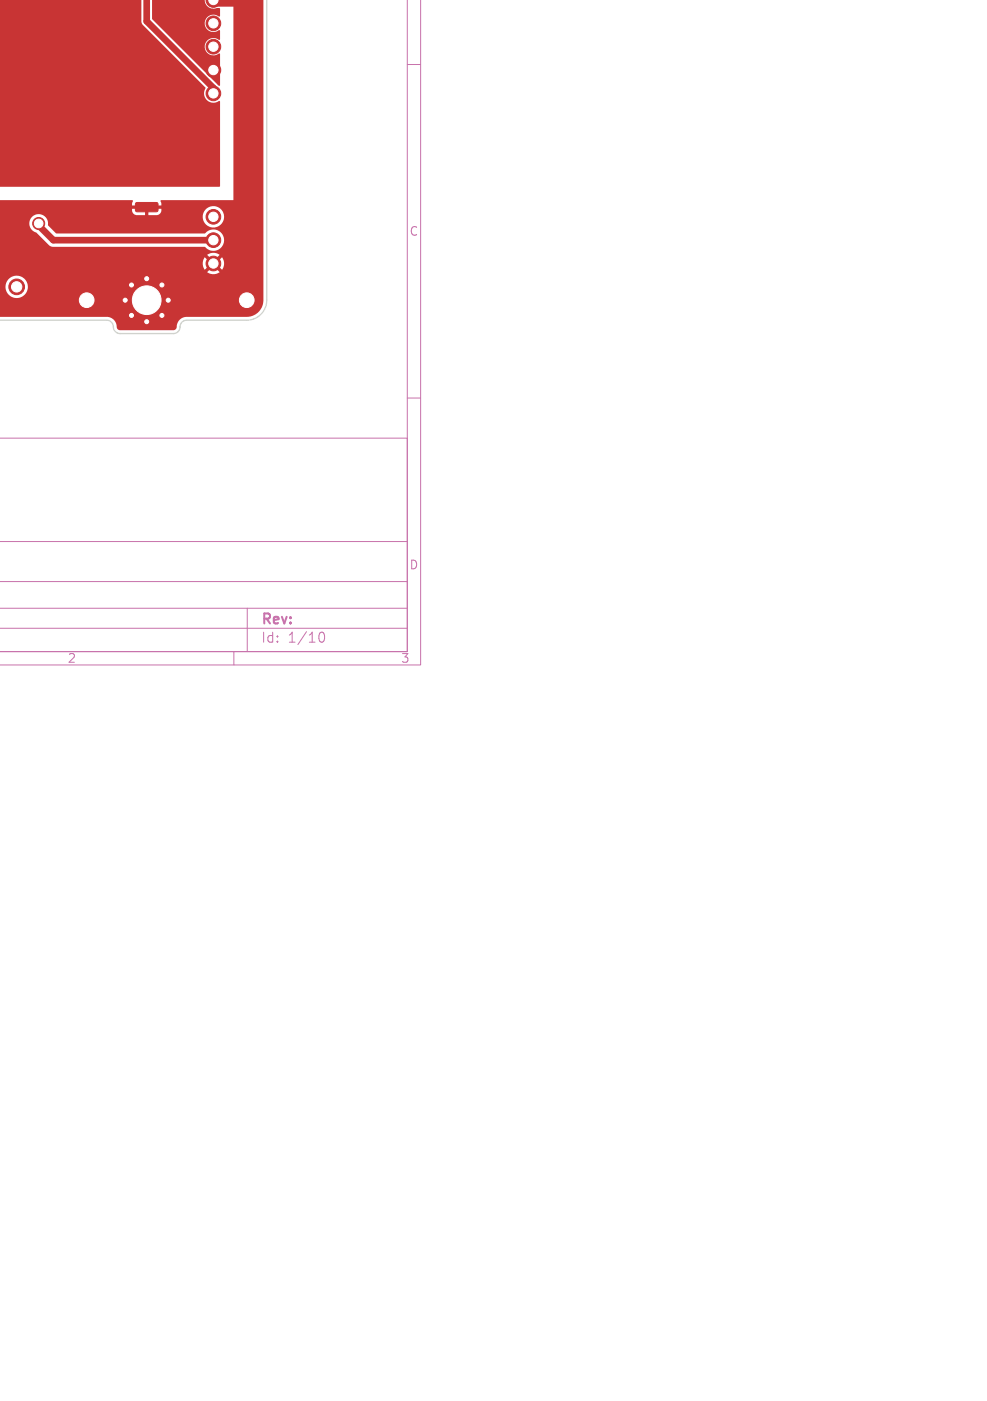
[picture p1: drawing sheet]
<svg xmlns="http://www.w3.org/2000/svg" width="148mm" height="210mm" viewBox="0 0 148 210" stroke-linecap="round" stroke-linejoin="round" font-family="sans-serif">
<defs><g id="words">
<g font-size="2.1" fill="#c872ab">
<text x="39.1" y="94">Rev:</text>
<text x="39.1" y="96.6">Id:</text>
<text x="43.2" y="96.6">1/10</text>
</g>
<g font-size="1.8" fill="#c872ab">
<text x="61.3" y="35.5">C</text>
<text x="61.3" y="85.5">D</text>
<text x="10.1" y="99.6">2</text>
<text x="60.1" y="99.6">3</text>
</g>
</g></defs>
<path d="M61.1 0v97.7h-61.2h61.2v-32h-61.1M63.1 0v99.7h-63.1M61.1 9.7h2M61.1 59.7h2M0 94.2h61.1M0 91.2h61.1M0 87.2h61.1M0 81.2h61.1M35.1 97.7v2M37.1 91.2v6.5M47.8 95.3a.55 .55 0 0 1 .4-.5h.1a.94 .94 0 0 1 0 1.5h-.1a.55 .55 0 0 1-.4-.6" fill="none" stroke="#c872ab" stroke-width=".15"/>
<g fill="#c83434" stroke="#c83434" stroke-width=".15">
<path d="M30.9 0l2.1-.1a1.07 1.07 0 0 1-1 1.2 1.07 1.07 0 0 1-1.1-1.1z"/>
<path d="M20.4 30.4h3.1l.2 .2v1l-.3 .2-2.9-.1-.2-.2z"/>
<path d="M20.4 26.3h3.1l.2 .2v1l-.3 .2-2.9-.1-.2-.2z"/>
<circle cx="5.8" cy="33.5" r=".9"/>
<circle cx="32" cy="39.5" r="1.1"/>
<circle cx="32" cy="36" r="1.1"/>
<circle cx="32" cy="32.5" r="1.1"/>
<circle cx="32" cy="14" r="1.1"/>
<circle cx="32" cy="10.5" r="1.1"/>
<circle cx="32" cy="7" r="1.1"/>
<circle cx="32" cy="3.5" r="1.1"/>
<circle cx="2.5" cy="43" r="1.17"/>
<circle cx="18.8" cy="45" r=".45"/>
<circle cx="19.7" cy="42.7" r=".45"/>
<circle cx="19.7" cy="47.3" r=".45"/>
<circle cx="22" cy="41.8" r=".45"/>
<circle cx="22" cy="45" r="4.3"/>
<circle cx="22" cy="48.2" r=".45"/>
<circle cx="24.3" cy="42.7" r=".45"/>
<circle cx="24.3" cy="47.3" r=".45"/>
<circle cx="25.2" cy="45" r=".45"/>
<circle cx="13" cy="45" r="2.2"/>
<circle cx="37" cy="45" r="2.2"/>
</g>
<path d="M32 0h5" fill="none" stroke="#c83434" stroke-width="2"/>
<path d="M22 0v3.2l10 10v.8M5.8 33.8l2.2 2.2h24" fill="none" stroke="#c83434" stroke-width="1"/>
<g fill="#c83434">
<path d="M-.1 -.1h39.6v45.1a2.5 2.5 0 0 1-2.5 2.5h-9.3a2.01 2.01 0 0 0-1.3 1.8l-.4 .2h-8a.52 .52 0 0 1-.5-.6 1.5 1.5 0 0 0-1.4-1.4h-16.2v2v-14.5v9.8v-1.9h.9v.2a1.68 1.68 0 0 0 2.6 1.3 1.68 1.68 0 0 0 0-2.8 1.68 1.68 0 0 0-2.6 1.3h-.9v-3.5h30.5v.5l.3 .5 .7-.6 .3 .3-.6 .7a1.58 1.58 0 0 0 1.8 0l-.6-.7 .3-.3 .7 .6 .1-.1a1.59 1.59 0 0 0-.1-1.7l-.7 .6-.3-.3 .6-.7-.1-.1a1.59 1.59 0 0 0-1.7 .1l.6 .7-.3 .3-.7-.6-.3 .8h-30.5v-6h4.5a1.44 1.44 0 0 0 1.1 1.5l1.9 1.9 .5 .2h22.8l.3 .2a1.61 1.61 0 0 0 2.2-.2 1.61 1.61 0 0 0-.2-2.2 1.61 1.61 0 0 0-2.2 .2h-22.3l-1.3-1.3a1.41 1.41 0 0 0-.6-1.3h23.8v.2a1.61 1.61 0 0 0 2.4 1.3 1.61 1.61 0 0 0 0-2.8 1.61 1.61 0 0 0-2.4 1.3l-23.9-.1a1.41 1.41 0 0 0-2.1 1.1h-4.5v-1.8h19.9l.2 .4 .4 .2 3.1 .1a.77 .77 0 0 0 .7-1h-1.9v1h-.6v-1h-1.9v.3h-19.9v-1.6h19.9l.1 .1-.1 .7h4.4l-.1-.7 .1-.1h10.8v-30.1z"/>
<path d="M-.1 -.1h21.3v3.4l.2 .4 9.4 9.5a1.47 1.47 0 0 0 .3 1.8 1.47 1.47 0 0 0 1.8 .1v12.9h-33v13z"/>
<path d="M-.1 -.1h33.1h-33.1v33.1z"/>
<path d="M22.8 -.1h10.2h-5.8h5.8h-2.4h2.4h-2.3a1.28 1.28 0 0 0 1.8 1.3l.5 .1-.1 1.2a1.33 1.33 0 0 0-1.8 0 1.33 1.33 0 0 0-.1 1.9 1.33 1.33 0 0 0 1.9 .1l.1 .1-.1 1.4a1.33 1.33 0 0 0-1.8 0 1.33 1.33 0 0 0-.1 1.9 1.33 1.33 0 0 0 1.9 .1l.1 .1v4.7l-.1 .1-10.1-10z"/>
</g>
<path d="M40 0v45a3 3 0 0 1-3 3h-9a1.16 1.16 0 0 0-1.1 1.3l-.3 .5-.5 .2h-8.1a1.16 1.16 0 0 1-1.1-1.3l-.3-.5-.6-.2h-16.1" fill="none" stroke="#d0d2cd" stroke-width=".2"/>
<g fill="#fff" stroke="#fff" stroke-width=".15">
<path d="M31.3 0l1.3-.1a.68 .68 0 0 1-.6 .8 .68 .68 0 0 1-.7-.7z"/>
<circle cx="5.8" cy="33.5" r=".65"/>
<circle cx="32" cy="39.5" r=".7"/>
<circle cx="32" cy="36" r=".7"/>
<circle cx="32" cy="32.5" r=".7"/>
<circle cx="32" cy="14" r=".7"/>
<circle cx="32" cy="10.5" r=".7"/>
<circle cx="32" cy="7" r=".7"/>
<circle cx="32" cy="3.5" r=".7"/>
<circle cx="2.5" cy="43" r=".77"/>
<circle cx="18.8" cy="45" r=".3"/>
<circle cx="19.7" cy="42.7" r=".3"/>
<circle cx="19.7" cy="47.3" r=".3"/>
<circle cx="22" cy="41.8" r=".3"/>
<circle cx="22" cy="45" r="2.15"/>
<circle cx="22" cy="48.2" r=".3"/>
<circle cx="24.3" cy="42.7" r=".3"/>
<circle cx="24.3" cy="47.3" r=".3"/>
<circle cx="25.2" cy="45" r=".3"/>
<circle cx="13" cy="45" r="1.1"/>
<circle cx="37" cy="45" r="1.1"/>
</g>
<use href="#words"/>
</svg>
